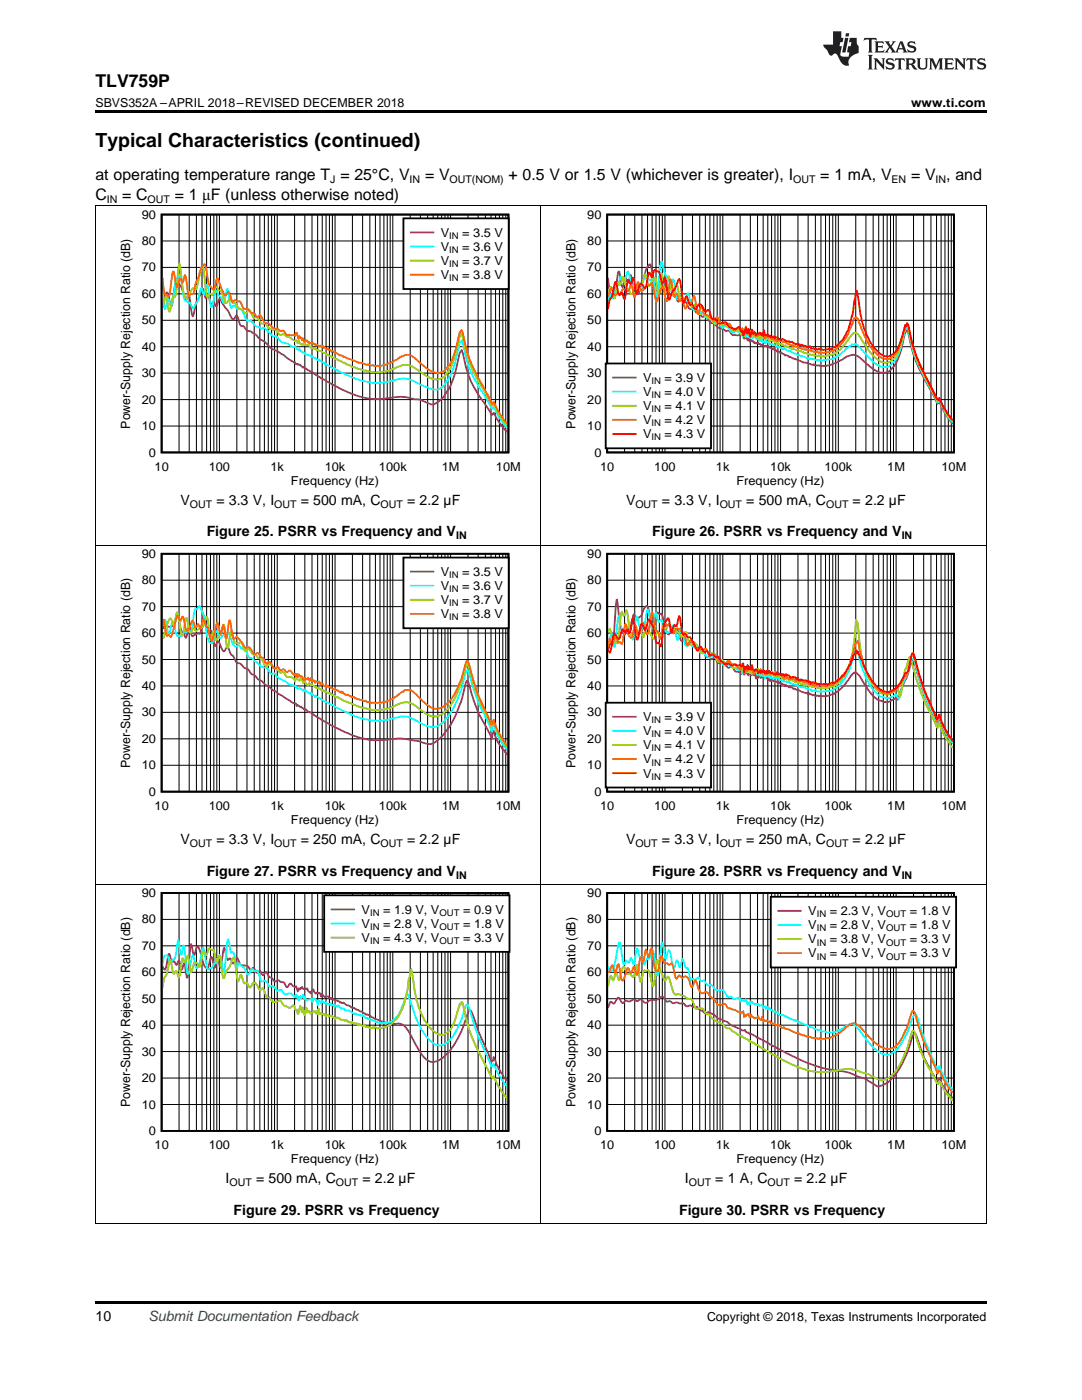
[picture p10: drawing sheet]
<svg xmlns="http://www.w3.org/2000/svg" width="216mm" height="279mm" viewBox="0 0 216 279" stroke-linecap="round" stroke-linejoin="round" font-family="sans-serif">
<defs><g id="words">
<text font-size="3.9" x="19" y="29.3">Typical Characteristics (continued)</text>
<text font-size="3.5" x="19" y="17.3">TLV759P</text>
<g font-size="3.2">
<text x="19" y="36">at operating temperature range T = 25°C, V</text>
<text x="84.8" y="36">= V</text>
<text x="101.5" y="36">+ 0.5 V or 1.5 V (whichever is greater), I</text>
<text x="163.7" y="36">= 1 mA, V</text>
<text x="181.8" y="36">= V , and</text>
<text x="19" y="39.9">C</text>
<text x="24.4" y="39.9">= C</text>
<text x="34.9" y="39.9">= 1 μF (unless otherwise noted)</text>
</g>
<g font-size="2.8">
<text x="36" y="100.7">V</text>
<text x="43.2" y="100.7">= 3.3 V, I</text>
<text x="60" y="100.7">= 500 mA, C</text>
<text x="81.2" y="100.7">= 2.2 µF</text>
<text x="124.9" y="100.7">V</text>
<text x="132.1" y="100.7">= 3.3 V, I</text>
<text x="148.9" y="100.7">= 500 mA, C</text>
<text x="170.1" y="100.7">= 2.2 µF</text>
<text x="41.2" y="107.1">Figure 25. PSRR vs Frequency and V</text>
<text x="130.1" y="107.1">Figure 26. PSRR vs Frequency and V</text>
<text x="36" y="168.4">V</text>
<text x="43.2" y="168.4">= 3.3 V, I</text>
<text x="60" y="168.4">= 250 mA, C</text>
<text x="81.2" y="168.4">= 2.2 µF</text>
<text x="124.9" y="168.4">V</text>
<text x="132.1" y="168.4">= 3.3 V, I</text>
<text x="148.9" y="168.4">= 250 mA, C</text>
<text x="170.1" y="168.4">= 2.2 µF</text>
<text x="41.2" y="174.8">Figure 27. PSRR vs Frequency and V</text>
<text x="130.1" y="174.8">Figure 28. PSRR vs Frequency and V</text>
<text x="45" y="236.1">I</text>
<text x="51.1" y="236.1">= 500 mA, C</text>
<text x="72.3" y="236.1">= 2.2 µF</text>
<text x="136.7" y="236.1">I</text>
<text x="142.7" y="236.1">= 1 A, C</text>
<text x="158.5" y="236.1">= 2.2 µF</text>
<text x="46.6" y="242.5">Figure 29. PSRR vs Frequency</text>
<text x="135.5" y="242.5">Figure 30. PSRR vs Frequency</text>
<text x="19" y="263.6">10</text>
</g>
<text font-size="2.8" fill="#0000c8" x="29.6" y="263.6">Submit Documentation Feedback</text>
<g font-size="2.5">
<text x="19" y="21.4">SBVS352A –APRIL 2018–REVISED DECEMBER 2018</text>
<text x="181.8" y="21.4">www.ti.com</text>
<text x="28.3" y="43.6">90</text>
<text x="88" y="47.3">V</text>
<text x="92.3" y="47.3">= 3.5 V</text>
<text x="117.2" y="43.6">90</text>
<text x="28.3" y="48.9">80</text>
<text x="88" y="50.1">V</text>
<text x="88" y="52.9">V</text>
<text x="92.3" y="50.1">= 3.6 V</text>
<text x="92.3" y="52.9">= 3.7 V</text>
<text x="117.2" y="48.9">80</text>
<text x="28.3" y="59.5">60</text>
<text x="28.3" y="54.2">70</text>
<text x="88" y="55.7">V</text>
<text x="92.3" y="55.7">= 3.8 V</text>
<text x="117.2" y="59.5">60</text>
<text x="117.2" y="54.2">70</text>
<text x="28.3" y="64.7">50</text>
<text x="117.2" y="64.7">50</text>
<text x="28.3" y="70">40</text>
<text x="117.2" y="70">40</text>
<text x="28.3" y="75.3">30</text>
<text x="117.2" y="75.3">30</text>
<text x="128.3" y="76.2">V</text>
<text x="132.6" y="76.2">= 3.9 V</text>
<text x="28.3" y="80.6">20</text>
<text x="117.2" y="80.6">20</text>
<text x="128.3" y="79">V</text>
<text x="128.3" y="81.9">V</text>
<text x="132.6" y="79">= 4.0 V</text>
<text x="132.6" y="81.9">= 4.1 V</text>
<text x="26" y="85.6" transform="rotate(-90 26 85.6)">Power-Supply Rejection Ratio (dB)</text>
<text x="28.3" y="85.8">10</text>
<text x="114.9" y="85.6" transform="rotate(-90 114.9 85.6)">Power-Supply Rejection Ratio (dB)</text>
<text x="117.2" y="85.8">10</text>
<text x="128.3" y="84.7">V</text>
<text x="128.3" y="87.5">V</text>
<text x="132.6" y="84.7">= 4.2 V</text>
<text x="132.6" y="87.5">= 4.3 V</text>
<text x="29.7" y="91.1">0</text>
<text x="30.8" y="93.9">10</text>
<text x="41.6" y="93.9">100</text>
<text x="54" y="93.9">1k</text>
<text x="64.8" y="93.9">10k</text>
<text x="75.6" y="93.9">100k</text>
<text x="88.1" y="93.9">1M</text>
<text x="99" y="93.9">10M</text>
<text x="118.6" y="91.1">0</text>
<text x="119.7" y="93.9">10</text>
<text x="130.5" y="93.9">100</text>
<text x="142.9" y="93.9">1k</text>
<text x="153.7" y="93.9">10k</text>
<text x="164.5" y="93.9">100k</text>
<text x="177" y="93.9">1M</text>
<text x="187.9" y="93.9">10M</text>
<text x="58" y="96.7">Frequency (Hz)</text>
<text x="146.9" y="96.7">Frequency (Hz)</text>
<text x="28.3" y="111.3">90</text>
<text x="117.2" y="111.3">90</text>
<text x="28.3" y="116.6">80</text>
<text x="88" y="115">V</text>
<text x="88" y="117.8">V</text>
<text x="92.3" y="115">= 3.5 V</text>
<text x="92.3" y="117.8">= 3.6 V</text>
<text x="117.2" y="116.6">80</text>
<text x="28.3" y="121.9">70</text>
<text x="88" y="120.6">V</text>
<text x="88" y="123.4">V</text>
<text x="92.3" y="120.6">= 3.7 V</text>
<text x="92.3" y="123.4">= 3.8 V</text>
<text x="117.2" y="121.9">70</text>
<text x="28.3" y="127.2">60</text>
<text x="117.2" y="127.2">60</text>
<text x="28.3" y="137.7">40</text>
<text x="28.3" y="132.4">50</text>
<text x="117.2" y="137.7">40</text>
<text x="117.2" y="132.4">50</text>
<text x="28.3" y="143">30</text>
<text x="117.2" y="143">30</text>
<text x="128.3" y="143.9">V</text>
<text x="132.6" y="143.9">= 3.9 V</text>
<text x="28.3" y="148.3">20</text>
<text x="117.2" y="148.3">20</text>
<text x="128.3" y="146.7">V</text>
<text x="128.3" y="149.6">V</text>
<text x="132.6" y="146.7">= 4.0 V</text>
<text x="132.6" y="149.6">= 4.1 V</text>
<text x="26" y="153.3" transform="rotate(-90 26 153.3)">Power-Supply Rejection Ratio (dB)</text>
<text x="28.3" y="153.5">10</text>
<text x="114.9" y="153.3" transform="rotate(-90 114.9 153.3)">Power-Supply Rejection Ratio (dB)</text>
<text x="117.2" y="153.5">10</text>
<text x="128.3" y="152.4">V</text>
<text x="128.3" y="155.2">V</text>
<text x="132.6" y="152.4">= 4.2 V</text>
<text x="132.6" y="155.2">= 4.3 V</text>
<text x="29.7" y="158.8">0</text>
<text x="30.8" y="161.6">10</text>
<text x="41.6" y="161.6">100</text>
<text x="54" y="161.6">1k</text>
<text x="64.8" y="161.6">10k</text>
<text x="75.6" y="161.6">100k</text>
<text x="88.1" y="161.6">1M</text>
<text x="99" y="161.6">10M</text>
<text x="118.6" y="158.8">0</text>
<text x="119.7" y="161.6">10</text>
<text x="130.5" y="161.6">100</text>
<text x="142.9" y="161.6">1k</text>
<text x="153.7" y="161.6">10k</text>
<text x="164.5" y="161.6">100k</text>
<text x="177" y="161.6">1M</text>
<text x="187.9" y="161.6">10M</text>
<text x="58" y="164.4">Frequency (Hz)</text>
<text x="146.9" y="164.4">Frequency (Hz)</text>
<text x="28.3" y="179">90</text>
<text x="117.2" y="179">90</text>
<text x="28.3" y="184.3">80</text>
<text x="72.1" y="182.4">V</text>
<text x="72.1" y="185.2">V</text>
<text x="76.4" y="182.4">= 1.9 V, V</text>
<text x="76.4" y="185.2">= 2.8 V, V</text>
<text x="92.4" y="182.4">= 0.9 V</text>
<text x="92.4" y="185.2">= 1.8 V</text>
<text x="117.2" y="184.3">80</text>
<text x="161.3" y="182.7">V</text>
<text x="161.3" y="185.5">V</text>
<text x="165.6" y="182.7">= 2.3 V, V</text>
<text x="165.6" y="185.5">= 2.8 V, V</text>
<text x="181.5" y="182.7">= 1.8 V</text>
<text x="181.5" y="185.5">= 1.8 V</text>
<text x="28.3" y="189.6">70</text>
<text x="72.1" y="188">V</text>
<text x="76.4" y="188">= 4.3 V, V</text>
<text x="92.4" y="188">= 3.3 V</text>
<text x="117.2" y="189.6">70</text>
<text x="161.3" y="188.3">V</text>
<text x="161.3" y="191.1">V</text>
<text x="165.6" y="188.3">= 3.8 V, V</text>
<text x="165.6" y="191.1">= 4.3 V, V</text>
<text x="181.5" y="188.3">= 3.3 V</text>
<text x="181.5" y="191.1">= 3.3 V</text>
<text x="28.3" y="194.9">60</text>
<text x="117.2" y="194.9">60</text>
<text x="28.3" y="200.1">50</text>
<text x="117.2" y="200.1">50</text>
<text x="28.3" y="205.4">40</text>
<text x="117.2" y="205.4">40</text>
<text x="28.3" y="216">20</text>
<text x="28.3" y="210.7">30</text>
<text x="117.2" y="216">20</text>
<text x="117.2" y="210.7">30</text>
<text x="26" y="221" transform="rotate(-90 26 221)">Power-Supply Rejection Ratio (dB)</text>
<text x="28.3" y="221.2">10</text>
<text x="114.9" y="221" transform="rotate(-90 114.9 221)">Power-Supply Rejection Ratio (dB)</text>
<text x="117.2" y="221.2">10</text>
<text x="29.7" y="226.5">0</text>
<text x="118.6" y="226.5">0</text>
<text x="30.8" y="229.3">10</text>
<text x="41.6" y="229.3">100</text>
<text x="54" y="229.3">1k</text>
<text x="58" y="232.1">Frequency (Hz)</text>
<text x="64.8" y="229.3">10k</text>
<text x="75.6" y="229.3">100k</text>
<text x="88.1" y="229.3">1M</text>
<text x="99" y="229.3">10M</text>
<text x="119.7" y="229.3">10</text>
<text x="130.5" y="229.3">100</text>
<text x="142.9" y="229.3">1k</text>
<text x="146.9" y="232.1">Frequency (Hz)</text>
<text x="153.7" y="229.3">10k</text>
<text x="164.5" y="229.3">100k</text>
<text x="177" y="229.3">1M</text>
<text x="187.9" y="229.3">10M</text>
<text x="141.1" y="263.6">Copyright © 2018, Texas Instruments Incorporated</text>
</g>
<g font-size="2.1">
<text x="21.3" y="40.5">IN</text>
<text x="29.5" y="40.5">OUT</text>
<text x="65.9" y="36.6">J</text>
<text x="81.7" y="36.6">IN</text>
<text x="89.7" y="36.6">OUT(NOM)</text>
<text x="158.3" y="36.6">OUT</text>
<text x="177.9" y="36.6">EN</text>
<text x="186.7" y="36.6">IN</text>
<text x="37.9" y="101.3">OUT</text>
<text x="54.7" y="101.3">OUT</text>
<text x="75.9" y="101.3">OUT</text>
<text x="126.8" y="101.3">OUT</text>
<text x="143.6" y="101.3">OUT</text>
<text x="164.8" y="101.3">OUT</text>
<text x="91" y="107.6">IN</text>
<text x="179.9" y="107.6">IN</text>
<text x="37.9" y="169">OUT</text>
<text x="54.7" y="169">OUT</text>
<text x="75.9" y="169">OUT</text>
<text x="126.8" y="169">OUT</text>
<text x="143.6" y="169">OUT</text>
<text x="164.8" y="169">OUT</text>
<text x="91" y="175.3">IN</text>
<text x="179.9" y="175.3">IN</text>
<text x="45.8" y="236.7">OUT</text>
<text x="67" y="236.7">OUT</text>
<text x="137.4" y="236.7">OUT</text>
<text x="153.2" y="236.7">OUT</text>
</g>
<g font-size="1.8">
<text x="89.7" y="47.7">IN</text>
<text x="89.7" y="50.5">IN</text>
<text x="89.7" y="53.3">IN</text>
<text x="89.7" y="56.1">IN</text>
<text x="130" y="76.7">IN</text>
<text x="130" y="79.5">IN</text>
<text x="130" y="82.3">IN</text>
<text x="130" y="85.1">IN</text>
<text x="130" y="87.9">IN</text>
<text x="89.7" y="115.4">IN</text>
<text x="89.7" y="118.2">IN</text>
<text x="89.7" y="121">IN</text>
<text x="89.7" y="123.8">IN</text>
<text x="130" y="144.4">IN</text>
<text x="130" y="147.2">IN</text>
<text x="130" y="150">IN</text>
<text x="130" y="152.8">IN</text>
<text x="130" y="155.6">IN</text>
<text x="73.8" y="182.8">IN</text>
<text x="73.8" y="185.6">IN</text>
<text x="87.7" y="182.8">OUT</text>
<text x="87.7" y="185.6">OUT</text>
<text x="163" y="183.1">IN</text>
<text x="163" y="185.9">IN</text>
<text x="176.8" y="183.1">OUT</text>
<text x="176.8" y="185.9">OUT</text>
<text x="73.8" y="188.4">IN</text>
<text x="87.7" y="188.4">OUT</text>
<text x="163" y="188.7">IN</text>
<text x="163" y="191.5">IN</text>
<text x="176.8" y="188.7">OUT</text>
<text x="176.8" y="191.5">OUT</text>
</g>
</g></defs>
<path d="M19 244.2h.2zM196.7 244.2h.1zM19 259.7h177.8v.5h-177.8z" fill="#000"/>
<g fill="none" stroke="#000" stroke-width=".2">
<path d="M19.1 176.5v67.7M35.7 178.2v47.5M37.8 178.2v47.5M39.2 178.2v47.5M40.3 178.2v47.5M41.2 178.2v47.5M42 178.2v47.5M42.7 178.2v47.5M43.3 178.2v47.5M43.8 178.2v47.5M47.3 178.2v47.5M49.3 178.2v47.5"/>
<path d="M50.7 178.2v47.5M51.8 178.2v47.5M52.8 178.2v47.5M53.5 178.2v47.5M54.2 178.2v47.5M54.8 178.2v47.5M55.3 178.2v47.5M58.8 178.2v47.5M60.8 178.2v47.5M62.3 178.2v47.5M63.4 178.2v47.5M64.3 178.2v47.5"/>
<path d="M65.1 178.2v47.5M65.7 178.2v47.5M66.3 178.2v47.5M66.9 178.2v47.5M70.3 178.2v47.5M72.4 178.2v47.5M73.8 178.2v47.5M74.9 178.2v47.5M75.8 178.2v47.5M76.6 178.2v47.5M77.3 178.2v47.5M77.9 178.2v47.5"/>
<path d="M78.4 178.2v47.5M81.9 178.2v47.5M83.9 178.2v47.5M85.3 178.2v47.5M86.4 178.2v47.5M87.4 178.2v47.5M88.1 178.2v47.5M88.8 178.2v47.5M89.4 178.2v47.5M89.9 178.2v47.5M93.4 178.2v47.5M95.4 178.2v47.5"/>
<path d="M96.9 178.2v47.5M98 178.2v47.5M98.9 178.2v47.5M99.7 178.2v47.5M100.3 178.2v47.5M100.9 178.2v47.5M107.9 176.5v67.7M196.8 176.5v67.7M32.3 199.3h69.2M32.3 194h69.2M32.3 188.8h69.2M32.3 183.5h69.2"/>
<path d="M32.3 215.1h69.2M32.3 209.9h69.2M32.3 204.6h69.2M32.3 220.4h69.2M19 244.2h177.8"/>
</g>
<path d="M32.3 178.2h69.1v47.5h-69.1z" fill="none" stroke="#000" stroke-width=".36"/>
<path d="M32.4 192.9l.4 .6h.1l.7-3.1h.2l.5 1.6 .4-.2 .5 .8 .5-.9 .5 1.9 .6-1.4 .5 2.9h.1l.7-6.7 .6 2.3 .1-.1 .5-1.7a1.76 1.76 0 0 1 .7 1.3l.7 2.5a.62 .62 0 0 0 .7 .5l.7-2.2h.2l.5 2.2 .2-.3 .3-1.5 .2-.1 .5 1.8 .7-3.9 .7 2.4 .5-.4 .5 1 .2 .1 .5-1.1h.2l.4 .6a1.24 1.24 0 0 0 1.5 .9l.7 .8h.2l.5-.4 .5 1a.55 .55 0 0 0 .7-.4l.7 .9 .5-.6 .4 .3a.93 .93 0 0 0 .8 .9l.5 .7 .4-.1a.48 .48 0 0 1 .5-.2 .48 .48 0 0 1 .4 .3l.1 .1a.52 .52 0 0 1 .7 .3l.4 .7h.1l.5-.7h.2l.9 .7 .2-.2 .3 1.1 .2-.7 .2 .3 .1-.3 .2 .1 .2-.4 .3 .5 .4-.2 .1 .2 .2-.2 .2 .6 .5 .5 .5-.9 .2 .6 .3 .3 .2-.2 .4 .2 .1-.2 .4 .8 .2-.6 .3 .5a.43 .43 0 0 0 .7 .1h.2l.5 .4 .2-.2 .1 .4 .2-.1 .2 .2 .2-.1 .1 .2 .5 .1 .4 .3 .2-.1 .3 .2 .2-.1 .5 .4 .5 .2 .5 .4 .6 .1 .5 .3 1 .4 .9 .6 .1-.1 .9 .6 1.2 .5a6.2 6.2 0 0 0 2.8 .7l.5 .1a2.5 2.5 0 0 1 3 1.6l.5 .9a13.5 13.5 0 0 0 3.3 4.8 2.83 2.83 0 0 0 3.4-.9 18.6 18.6 0 0 0 4.5-8.4l.5-.6 .4 .4a46.1 46.1 0 0 0 2.9 7.4l.9 2.3 .3-.1 .2-.8 .7 1.8 1.4 2.4 .3 .4h.4" fill="none" stroke="#936" stroke-width=".36"/>
<path d="M32.4 192.7l.2-1.3 .2-.7 .1-.1 .6 .2 .5 1.4 .2-.1 .3-.7h.3l.7-3.8 .6 2.9h.1l.4-1.8 .2 .1 .6 5.5h.2l.2-.5 .7-3.2 .7 2.6a1.53 1.53 0 0 0 .7-1.2l.7-2.9 .8 4.4a1.77 1.77 0 0 0 1.4-1.3l.5-.1 .5-1.6 .2 .2 .5 3.3 .2 .1 .7-6.4 .2-.2 .5 2.6 .2 .1 .1-.2 .2 .1 .5 2.6 .2 .2 .4-.6h.1l.5 .6a1.06 1.06 0 0 1 .7 .9l.4 .6a.75 .75 0 0 0 .7-.7l.3-.3 .5 .5 .4-.3 .2 .2 .6 2.1 .9-.2 .7 1.1 .3 .1a.81 .81 0 0 1 1.1 .6l.2 .1a.48 .48 0 0 0 .7-.1l.3 .2a.92 .92 0 0 0 1.5 .5l1.1 .8 .2-.6 .1 .7 .2-.4 .2 1 .3-1 .2 .5 .3-.7 .2 .9 .2-.5 .3 .7 .7-.1 .4-.2 .2 .7 .1-.7h.4l.1 .4 .2-.1 .2 1 .2-.9 .3 .1 .2 .5 .2-.6 .6 .6 .2-.3 .2 .4 .5 .1 .2-.2 .2 .4 .3-.3 .2 .5 .2-.3 .1 .3h.4l.1-.3 .2 .4 .5 .3h.4l.3 .3a2.02 2.02 0 0 1 1.8 .8l.1-.2 .5 .3 .4 .1 .2-.1 .1 .2 .4-.1 .5 .5h.3l.2 .3 .2-.1 .2 .2 .3 .1 .2-.1a3.7 3.7 0 0 0 5.5-1.5l1.2-3.1 .4-.5 .3 1a25.7 25.7 0 0 0 3 6.9 4.2 4.2 0 0 0 3.2 2.3 4.6 4.6 0 0 0 3.2-3l.8-1.8 1.2-3.3a1.69 1.69 0 0 1 .7 1.4 63.3 63.3 0 0 0 4 10.4l.2 .4 .2 .1 .3-.6 .7 1.7 .7 1.2a3.4 3.4 0 0 0 1.4 1.6" fill="none" stroke="#0ff" stroke-width=".36"/>
<path d="M32.4 197.1l.4-1.9a2.3 2.3 0 0 0 .7-1.6l.3-1.8 .2-.2 .5 2.4 .2 .4 .5-.6 .5 1.3 .7-3.9 .2 .1 .3 .8 .5-1.3 .7 3.2 .7-1.9h.4l.7 .9 .7-3.2h.1l.4 .8 .1-.1 .6-1.3 .3 .4 .4-.1 .1 .1 .5 2.2 .2 .2 .4-1.1h.1l.7 4.3h.2l.2-.5a2.68 2.68 0 0 1 .8-1.7l.9-1.9 .2 .2 .7 4.6 .2-.2 .3-1.1h.2l.5 1.6 .2 .1 .3-.2 .5 .9 .2 .1 .2-.2a1.04 1.04 0 0 1 .7-.8l.5 .5 .5 1h.2l.5-.4 .7 1.8 .3 .1a.78 .78 0 0 1 .7 .6 1.23 1.23 0 0 0 1.4 0h.4l.1 .2a2.15 2.15 0 0 0 1.9 1.2 .56 .56 0 0 1 .7-.4l.2 .8 .2 .1 .1-.1 .2 .9 .2-.2 .3-1.5 .4 1.3 .1-1 .4 1.6 .3-1.4 .2 .8h.2l.2-.3 .3 .6 .7-.5 .3 .4 .2-.4 .2 .7 .2-1.2 .1 .9 .2 .1 .2-.1 .2 .2 .1-.1 .2 .2 .2-.2 .1 .5 .6-.2 .1 .3 .2-.3 .2 .2h.3l.6 .5 .5-.2 .5 .4 .5 .1 .2-.1 .2 .2 .3-.1 .3 .3 .7 .2 .2-.1 .2 .2 .2-.1 .3 .3 .2-.2 .3 .5 .2-.3 .3 .3a.47 .47 0 0 0 .7-.2l.4 .5 .3-.1 .4 .3 .1-.2 .2 .2 .4-.2 .1 .2a.42 .42 0 0 1 .7 0l.9-.1a4.8 4.8 0 0 0 2.9-1.7l.6-1a14.5 14.5 0 0 0 1.7-5.2l.2-1.8 .5-2 .1 .9a28.5 28.5 0 0 0 1.6 7.3 7.7 7.7 0 0 0 3.8 4.8 2.18 2.18 0 0 0 2.6-1.5l.5-1.1 1.1-3.5 .1 .2 .2-.6 .2 .2a45 45 0 0 0 5.3 14l.4 .7 .3 .4 .2-.4a15.4 15.4 0 0 0 2.8 4.4" fill="none" stroke="#9c0" stroke-width=".36"/>
<path d="M64.7 178.7h37v11.3h-37z" fill-rule="evenodd" fill="#fff"/>
<path d="M64.7 178.7h37v11.3h-37zM121.2 178.2h69.1v47.5h-69.1z" fill="none" stroke="#000" stroke-width=".36"/>
<path d="M66.2 181.5h4.5M121.3 201.1l.5-1.2 .7 .4 .9-1.2 .7 1a.56 .56 0 0 0 .7-.4 1.6 1.6 0 0 0 1.7-.3l.2 .1a.57 .57 0 0 0 .5 .3 .57 .57 0 0 0 .5-.4l.9 .7a.89 .89 0 0 0 1-.4l.5-.1a1.68 1.68 0 0 0 1.8-.6l.1-.1a.72 .72 0 0 1 .7 .6l.4 .4h.2a.8 .8 0 0 1 1 .3 1.29 1.29 0 0 1 1.4 .1l.3-.1a.76 .76 0 0 1 .9 .6h.2a1 1 0 0 1 1.3 .2h.2a.56 .56 0 0 1 .9 .4l.9 .5a.7 .7 0 0 0 1 .1l.9 .4a8.3 8.3 0 0 0 2.9 1.6l.7 .6 1.9 .8 .2 .2 .5 .1 .2-.2 .1 .4 .5 .2 .2 .2 .7 .2 .9 .6 .2-.1 5.7 3.2 3.8 1.8 3.1 1.1 5 .8 1.9 .8a13 13 0 0 1 4.3 2.1 5.5 5.5 0 0 0 3.8-2.7 25.2 25.2 0 0 0 3.3-7.6l.4-.3 .1 .2a28.4 28.4 0 0 0 3.3 7.7l.9 1.9 .2 .1 .1-.7 .2-.2 .7 1.4 .9 1.3 .8 1 .4 .1" fill="none" stroke="#936" stroke-width=".36"/>
<path d="M66.2 184.3h4.5M121.3 192.9a1.03 1.03 0 0 0 .7 .9 7 7 0 0 0 1.1-3.5l.5-2.3 .1 .2 .7 4.3 .2-.1 .4-.7 .5 .4 .3-.9h.2l.3 1.2 .2 .1 .5-3.1h.2l.4 1.3 .1 .4 .4 .1 .5 1.3 .5-1.3 .4 .1 .1-.1 .5-1.7a9.4 9.4 0 0 1 .7 3.5l.4 1.7 .2-.2 .1-1.2 .5-5.1 .2-.1 .5 3.1 .2 .1 .5-1.7a5.8 5.8 0 0 1 .7 2.6l.4 1 .5-1.6h.2l.3 1.3 .2 .1 .5-1.6 .5 1.6 .5 .3 .6 2.1 .1 .2 .2-.1a.45 .45 0 0 1 .7 .1l.5-.5 .5 .6h.7l.4 .5a.63 .63 0 0 0 1 .4l.2 .1a1.68 1.68 0 0 0 2.1 .9l.3 .2 .5 .9a.68 .68 0 0 0 .9 .2 .82 .82 0 0 0 1.4 .2l.3 .1 .2 .7 .2-.4 .3 .3h.4l.1-.4 .4 1.1 .1-.5 .2 .5 .4-.7 .7 .7 .3-.1 .2 .2 .2-.3 .3 .5 .3-.3 .4 .6 .3-.3 .2 .6 .2-.5 .3 .6 .2-.4 .2 .2a1.79 1.79 0 0 0 1.4 .7l.5 .6a1.22 1.22 0 0 1 1.4 .4l.1-.1 .2 .2 1.2 .6 .2-.2 .2 .3 .1-.1 .4 .3h.2l.3 .2 1.2 .4 .4 .4 .8 .1 .2 .3 1.2 .2 .4 .2h.3a4.1 4.1 0 0 0 3.6-.5l.9-.6a1.25 1.25 0 0 1 1.9 .1l1.4 1.7a8.9 8.9 0 0 0 4.3 3.9 3.4 3.4 0 0 0 3.3-2.1l1-1.8 1.4-3.7 .4-.4a4.6 4.6 0 0 1 1 2.4l.9 2.7 2.6 6.3 .1-1h.2l1.4 2.8a3.7 3.7 0 0 0 1.4 1.8" fill="none" stroke="#0ff" stroke-width=".36"/>
<path d="M66.2 187.1h4.5M121.3 196.9l.5-2.2 .6 1 .5-1.6 .2 .1 .3 1.3 .2 .1 .7-2.5 .1-.2 .2 .3a1.33 1.33 0 0 0 .7 1.2l.2-.1a.73 .73 0 0 1 .7 .6l.1 .1 .2-.2 .5-2.1 .2-.1 .5 3.2 .2 .2 .5-2.2 .2-.1a.4 .4 0 0 0 .7-.1 4.6 4.6 0 0 1 .7 2.2l.3 1 .2-.4 .7-4.8 .5 1.9 .9 2.2h.1l.6-.8 .1 .1 .7 2.3a1.05 1.05 0 0 0 .9 1.2l.3-.1 .5 .2a2.06 2.06 0 0 1 1.4 .7l.2 .1a.48 .48 0 0 1 .7 .2l.5 1.3 .4 .5a1.11 1.11 0 0 1 1.7 .6l.3 .4a.64 .64 0 0 1 .9 .6l.4 .4 1.2 .7a3.1 3.1 0 0 1 1.5 1.1h.5l1.8 1.3 .5 .3 .2-.2 .1 .4 .6 .1 1.2 .9 .5 .1 .5 .5 .2-.1 4.3 2.6 4 1.9 2.4 .8 1.6 .2 1.5-.1 2.6-.4a7.2 7.2 0 0 1 4.9 .6l.8 .3 1.4 .7a2.45 2.45 0 0 0 3.5-.6 12.4 12.4 0 0 0 2.7-4.7l1.1-3.6 .3-.5 .2 .1a31.6 31.6 0 0 0 4.1 9.5l.4 .7 .3 .4 .2-.7 .2 .2 1.4 2.4 .5 .5 .3 .6 .4 .1" fill="none" stroke="#9c0" stroke-width=".36"/>
<g fill="none" stroke="#000" stroke-width=".2">
<path d="M124.6 178.2v47.5M126.7 178.2v47.5M128.1 178.2v47.5M129.2 178.2v47.5M130.1 178.2v47.5M130.9 178.2v47.5M131.6 178.2v47.5M132.2 178.2v47.5M132.7 178.2v47.5M136.2 178.2v47.5M138.2 178.2v47.5M139.6 178.2v47.5"/>
<path d="M140.7 178.2v47.5M141.7 178.2v47.5M142.4 178.2v47.5M143.1 178.2v47.5M143.7 178.2v47.5M144.2 178.2v47.5M147.7 178.2v47.5M149.7 178.2v47.5M151.2 178.2v47.5M152.3 178.2v47.5M153.2 178.2v47.5M154 178.2v47.5"/>
<path d="M154.6 178.2v47.5M155.2 178.2v47.5M155.8 178.2v47.5M159.2 178.2v47.5M161.3 178.2v47.5M162.7 178.2v47.5M163.8 178.2v47.5M164.7 178.2v47.5M165.5 178.2v47.5M166.2 178.2v47.5M166.8 178.2v47.5M167.3 178.2v47.5"/>
<path d="M170.8 178.2v47.5M172.8 178.2v47.5M174.2 178.2v47.5M175.3 178.2v47.5M176.3 178.2v47.5M177 178.2v47.5M177.7 178.2v47.5M178.3 178.2v47.5M178.8 178.2v47.5M182.3 178.2v47.5M184.3 178.2v47.5M185.8 178.2v47.5"/>
<path d="M186.9 178.2v47.5M187.8 178.2v47.5M188.6 178.2v47.5M189.2 178.2v47.5M189.8 178.2v47.5M121.2 199.3h69.2M121.2 194h69.2M121.2 188.8h69.2M121.2 183.5h69.2M121.2 215.1h69.2M121.2 209.9h69.2M121.2 204.6h69.2"/>
<path d="M121.2 220.4h69.2"/>
</g>
<path d="M121.3 194.1l.4-.3 .5-1.2 .5 1.6 .2-.2 .3-1.5 .2-.1 .7 3.2 .2 .1 .1-.2 .7-2.2 .2-.2 .5 1.1 .2-.1 .5-1.2 .5 1.7 .2-.1 .5-3.3 .2-.2 .3 1.1 .2-.2 .5-2.4 .6 1.6 .5-1.9 .5 3.3 .3 1.2 .4 .2 .2-.4 .5-2.6 .1-.1 .6 1.5h.1a.44 .44 0 0 1 .7 .3l.6-.4a4 4 0 0 1 .6 2.3l.4 .8 .5-.7 .5 .5 .4-.1a.64 .64 0 0 1 1 .4l.5 1.5 .2 .2 .5-1.3 .2-.1 .7 1.9a.76 .76 0 0 0 .6 .6 .76 .76 0 0 0 .8-.3l.8 1a2.95 2.95 0 0 1 1.4 1.5l.2 .2 .9-.1a.42 .42 0 0 1 .7 0 1.88 1.88 0 0 0 1.5 1l.9 .4 .5 .1 .2 .2 .3-.4 .2 1.2 .2-.4 .1 .2 .2-.3 .3-.2 .2 .7 .2 .1 .2-.7 .1 .5 .6 .4 .1-.2h.4l.2-.3 .1 .4 .5 .4 .2-.7 .2 .9 .2-.3 .8 .5 .4-.2 .1 .4 .7 .1 .4 .4 .5-.1 .5 .5 .5-.1 .2 .3 .7 .1 1.6 .8h.5l.8 .5 1.4 .2 .4 .2 1 .1a4.8 4.8 0 0 0 2.9-.2 14.5 14.5 0 0 0 3.5-2.4 1.25 1.25 0 0 1 1.9 .1l1.9 2a6.1 6.1 0 0 0 4.3 2.6 4.1 4.1 0 0 0 2.8-2.9 20.2 20.2 0 0 0 1.7-4.6l.2-.1 .4 .6a61.9 61.9 0 0 0 4.1 11l.4 1 .1-.5 .2-.2 .2 .2 .7 1.5 1.2 2.1 .3 .5h.4" fill="none" stroke="#f60" stroke-width=".36"/>
<path d="M153.8 179h37v14.1h-37z" fill-rule="evenodd" fill="#fff"/>
<path d="M32.3 110.5h69.1v47.5h-69.1zM153.8 179h37v14.1h-37z" fill="none" stroke="#000" stroke-width=".36"/>
<path d="M32.4 124.5l.4 .9 .5-.5a.95 .95 0 0 0 1.5-.6l.6-1.4 .1 .1 .6 2.5 .1 .5 .4 .1 .5 1.2 .5-2.2 .2-.1 .5 2h.2l.7-.4a.43 .43 0 0 1 .7-.1l.7-3.6 .1-.1 .7 3.5h.2l.3-.6a4.6 4.6 0 0 1 .7 2.6l.2 .6h.2l.5-1 1 2 .2 .1 .2-.2 .5-.7 .3 .7a1.85 1.85 0 0 0 .9 1.3l.2 .3a1.09 1.09 0 0 0 1.2 1.1 2.58 2.58 0 0 0 1.5 1.1 2.01 2.01 0 0 0 1.4 1.3 2.24 2.24 0 0 0 1.4 1.1l.7 .7 .7 .4 .7 .6 .7 .3 .5 .5 2.8 1.7 .7 .2 .1 .5 .2-.2 .5 .4 .2-.1 .5 .5h.4l.7 .7h.3l1.4 1 2.6 1.5 4.5 2.1 2.4 .7 1.7 .2 5.2-.3 3.7 .5a5.2 5.2 0 0 0 2.7 .5 11.5 11.5 0 0 0 5-6.4l.9-2.3 1-3.9a7.5 7.5 0 0 1 1.1 2.9 35.4 35.4 0 0 0 3.6 8l.4 .8 .1-1.5 .2-.1a7.5 7.5 0 0 0 2.1 3.8l.5 .8 .2 .1M155.3 181.8h4.5" fill="none" stroke="#936" stroke-width=".36"/>
<path d="M32.4 124.8l.5-1.1 .7 2.9 .2-.1 .5-2.3 .2-.2 .9 3 .8-.1a.8 .8 0 0 1 .7-.7l.2 .1 .2-.2 .3-.6 .5 .8 .2-.7a12.2 12.2 0 0 1 .7-4.1l.3 .1 .4-.6h.2l.3 .8a4.6 4.6 0 0 1 .7 2.2l.2 1.3a5.2 5.2 0 0 0 .8 3l.4 .1 .2-.3 .6-2.2 .2 .1 .5 1.3 .2 .1 .4-.5a.46 .46 0 0 1 .7 0l.5-.5 .1 .1 .6 1.6 .3 .6a.5 .5 0 0 0 .9 .1h.2l.3 .4a.74 .74 0 0 0 .9 .4l.6 1.4a.55 .55 0 0 0 .7 .3l1.1 .9a3.2 3.2 0 0 0 2.1 1.2l.6 1.1h.2a.43 .43 0 0 1 .7 0 6.2 6.2 0 0 0 2.3 1.7l.6 .4a2.03 2.03 0 0 1 1.6 .8l.4-.1 .6 .5 .2-.3 .2 .5 .2-.2 .8 .7 .2-.3 .2 .4 .2-.1 .5 .6 .1-.3 .2 .3 .5 .2 1.1 .7 1.4 .6 2 1.2 3.7 1.5 1.9 .5 1.7 .1 2.9-.5a5.1 5.1 0 0 1 5.2 .7 3.8 3.8 0 0 0 4.2 .5 12.4 12.4 0 0 0 4-6.3l.8-2.9a2.61 2.61 0 0 1 .7-1.7l.2 .4a37.1 37.1 0 0 0 4 10.2l.7 1.7 .1-1.4h.2a11.5 11.5 0 0 0 2.8 5M155.3 184.6h4.5" fill="none" stroke="#0ff" stroke-width=".36"/>
<path d="M32.4 127.3l.2 .1 .2-.4 .5-2.3 .5-1.1 .2-.2 .2 .1 .5 1.2 .7-2.5 .3 1.3a7.8 7.8 0 0 0 .7 3.4l.7-3.5 .2-.1 .7 3.1 .5-1.1h.2l.5 .6 .3-.3a1.75 1.75 0 0 0 1.4-1.5l.3-1.1 .2 .4 .5 4.1 .2 .1 .4-1.5 .1-.2 .5 1.9 .2-.1a.89 .89 0 0 1 .7-1l.5-2h.2l.7 4.7 .7-3.5 .2 .2 .5 2.1 .1 .1 .8 .2 .5-.4 .1 .3a1.77 1.77 0 0 0 .7 1.5l.2-.1a.4 .4 0 0 1 .7 0l.2 .2a1.14 1.14 0 0 0 1 .8l.5 .6 .4 .1a1.3 1.3 0 0 1 .7 .9l.1 .4a.44 .44 0 0 0 .7-.2h.5l.7 .7 .7 .4a.6 .6 0 0 0 .9 .5 .63 .63 0 0 1 .7 .6 .8 .8 0 0 0 1 .3l.7 .4 .2 .5 .2-1.1a1.25 1.25 0 0 0 .7 1l.1-.5 .2 .3 .2-.1 .1 .7h.2l.2-.3 .7 .8 .2-.5 .3 .4 .2-.1 .2 .2h.3l.3 .5 .2-.2 .2 .3 .2-.1 .8 .6 .2-.2 .2 .4 .8 .2 .2 .3 .2-.2 .2 .2h.1l.9 .6 .2-.1 1.2 .7 2.9 1.2 .7 .3 .2-.1a7.8 7.8 0 0 0 4.1 .4l.2-.1a7.4 7.4 0 0 0 3-1 3.3 3.3 0 0 1 3.9 1 4.8 4.8 0 0 0 3.7 1.4 6.2 6.2 0 0 0 3.3-3.2l1.3-3 1.2-4.1h.2l.2 .3a44 44 0 0 0 4.1 11.1l.4 1 .3-.4 .2-.7 .5 1.7 .5 1 1.6 2.5 .2-.1M155.3 187.4h4.5" fill="none" stroke="#9c0" stroke-width=".36"/>
<path d="M32.4 124.9l.2-1.3 .7 3.3 .3-.2 .4 .4h.2l1.2-4.2h.1l.4 .9 .2 .1 .3-.9 .2 .1 .5 2.6 .2 .3 .5-.6 .5-1.5h.2l.5 1.4 .5-.7 .5 .8 .6-1.8 .1 .1a2.38 2.38 0 0 0 .7 1.5l.7 2.7 .2 .1 .2-.5 .8-3.2 .2 .1 .5 2.1 .5-1.8 .6 2.6 .1 .1 .5-3.6 .2 .1 .5 3.2 .2 .4 .7-.3 1.2 1.4a.69 .69 0 0 0 .7 .7l.2-.1a1.23 1.23 0 0 1 1 .9l.4 .5 .5-.3a.85 .85 0 0 1 .7 .7l.1 .2a.79 .79 0 0 1 .7 .7l.4 .5 .5-.3a1.12 1.12 0 0 1 .7 .9l.2 .3a.47 .47 0 0 0 .7-.2h.1l.7 .7a.41 .41 0 0 1 .7-.1l.4 .4h.1a.44 .44 0 0 1 .7-.2l.7 .8 .2-.3 .2 .5 .1-.4 .2 .6 .2-.5 .3 .5 .2-.2 .2 .1 .3 .8 .2-.6 .2 .4 .1-.1 .2 .1 .2-.4 .3 .7 .2-.5 .2 .5 .2-.3 .1 .3 .2-.1 .2 .5 .1-.3h.4l.2 .3 .1-.3 .2 .5 .4-.1 .6 .7 .2-.4 .2 .3h.2l.3 .1 .7 .5a1.94 1.94 0 0 1 1.4 .6l.2-.2 .1 .3 .2-.2 .5 .6 .5-.1 .7 .5h.4l.3 .3 1.9 .5 .2-.1 .5 .4a.48 .48 0 0 1 .7 .1h.9a6.8 6.8 0 0 0 4.3-1.5l1-.8h.2l.2-.2 .5-.1a2.54 2.54 0 0 1 2.3 1.4l.1 .1a5.9 5.9 0 0 0 3.5 2.3 5 5 0 0 0 3.6-3l1.2-2.6 1.2-4h.2l.2 .3a46.5 46.5 0 0 0 4.1 11.5l.4 .9 .3-.3 .2-.7a12 12 0 0 0 2.8 5.1M155.3 190.2h4.5" fill="none" stroke="#f60" stroke-width=".36"/>
<g fill="none" stroke="#000" stroke-width=".2">
<path d="M19.1 108.8v67.7M32.3 115.8h69.2M35.7 110.5v47.5M37.8 110.5v47.5M39.2 110.5v47.5M40.3 110.5v47.5M41.2 110.5v47.5M42 110.5v47.5M42.7 110.5v47.5M43.3 110.5v47.5M43.8 110.5v47.5M47.3 110.5v47.5"/>
<path d="M49.3 110.5v47.5M50.7 110.5v47.5M51.8 110.5v47.5M52.8 110.5v47.5M53.5 110.5v47.5M54.2 110.5v47.5M54.8 110.5v47.5M55.3 110.5v47.5M58.8 110.5v47.5M60.8 110.5v47.5M62.3 110.5v47.5M63.4 110.5v47.5"/>
<path d="M64.3 110.5v47.5M65.1 110.5v47.5M65.7 110.5v47.5M66.3 110.5v47.5M66.9 110.5v47.5M70.3 110.5v47.5M72.4 110.5v47.5M73.8 110.5v47.5M74.9 110.5v47.5M75.8 110.5v47.5M76.6 110.5v47.5M77.3 110.5v47.5"/>
<path d="M77.9 110.5v47.5M78.4 110.5v47.5M81.9 110.5v47.5M83.9 110.5v47.5M85.3 110.5v47.5M86.4 110.5v47.5M87.4 110.5v47.5M88.1 110.5v47.5M88.8 110.5v47.5M89.4 110.5v47.5M89.9 110.5v47.5M93.4 110.5v47.5"/>
<path d="M95.4 110.5v47.5M96.9 110.5v47.5M98 110.5v47.5M98.9 110.5v47.5M99.7 110.5v47.5M100.3 110.5v47.5M100.9 110.5v47.5M107.9 108.8v67.7M196.8 108.8v67.7M32.3 136.9h69.2M32.3 131.6h69.2M32.3 126.3h69.2"/>
<path d="M32.3 121.1h69.2M32.3 152.7h69.2M32.3 147.4h69.2M32.3 142.2h69.2M19 176.5h177.8"/>
</g>
<path d="M80.5 111.3h21v14.1h-21z" fill-rule="evenodd" fill="#fff"/>
<path d="M80.5 111.3h21v14.1h-21zM121.2 110.5h69.1v47.5h-69.1z" fill="none" stroke="#000" stroke-width=".36"/>
<path d="M82 114.1h4.5M121.3 129.7l.5-1.4 .4 .3a47.8 47.8 0 0 0 .7-7.8l.2-1.2 .5 4.3a7.1 7.1 0 0 0 1 2.8l.5-1.2 .2-.1 .4 .7 .1-.2 .5-3.1 .2-.3 .5 1.3a5.1 5.1 0 0 0 1.6-2.5l.5-.4a6.9 6.9 0 0 1 .7 2.9l.3 1.1 .2-.1 .7-2.4 .2-.2a.44 .44 0 0 0 .7 .3 3.7 3.7 0 0 1 .7 2.1l.7 1.9 .1 .1 .6-.9 .5 .5 .5-.6 .3 .5 .5 1.7 .2 .1 .6-.1 .5 .9 .7-.8a2.91 2.91 0 0 0 1.7 1.8l.5-.2a1.3 1.3 0 0 1 .7 1.2l.2 .3 .3 .1a.53 .53 0 0 1 .7 .5h.2l.5-.4 .2 .2a.94 .94 0 0 0 .7 .9l.3-.1 .5 .5 .6 .1a.5 .5 0 0 0 .3 .4 .5 .5 0 0 0 .5-.2l.4-.1 .1 .3a1.3 1.3 0 0 0 1.4 1l.2-.3 .2 .7 .3-1.1 .2 1.2 .3-.6 .5 .7 .2-.4 .2-.1 .2 .5 .1-.3 .4 .2 .2-.5 .3 1.3 .2-.9 .2 .7 .1-.8 .4 .8 .3-.2 .4 .3 .3-.2 .4 .3 .1-.2 .2 .6 .2-.3 .1 .4 .2-.6 .2 .4 .2 .2h.5l.3 .4 .2-.3 .4 .4 .1-.2 .2 .3h.3l.2 .3 .2-.2 .2 .3h.3l.2 .2 .2-.2 .6 .5 .2-.1 2.1 .9h.5l.2 .4 .2-.4 .6 .5 .4-.1 .2 .2a.47 .47 0 0 1 .7 .1 .42 .42 0 0 1 .7-.1l.6 .1 .2-.2 .2 .1 1.4-.4 .3-.3a8.7 8.7 0 0 0 3-3.3l.7-.7 .1 .1 .2-.1a8.4 8.4 0 0 1 1.9 2.7 7.1 7.1 0 0 0 2.8 2.9l.7 .2a1.88 1.88 0 0 0 2-.4l.6-.3 .3 .4 1-2.8a18.3 18.3 0 0 0 1.8-4.8l.3-.3 .2 .3a48.2 48.2 0 0 0 4.1 11.3l.6 1.3 .3-1.5a12.5 12.5 0 0 0 2.8 5.2" fill="none" stroke="#936" stroke-width=".36"/>
<path d="M82 116.9h4.5M121.3 127.8l.2 .2 .5-1.5 .5 2.6h.2l.7-6.2 .2 .1 .5 2.7 .2 .1 .3-.6h.2a1.04 1.04 0 0 0 .9 .8l.5 1.6h.1l.7-4.6 .6 2 .1 .2 .4-.2 .3 .4 .7-3.6 .2-.2 .7 3.5 .1 .4 .7-3.2 .6 1.7 .1 .1 .4-.4h.1l.6 1.5a1.38 1.38 0 0 0 .7 1.1l.5-.5 .5-1 .2 .1 .7 2.9 .6-2.4 .2 .1 .7 3.2 .2 .2h.2l.3-.5a.58 .58 0 0 1 .7 .6h.3l.4-.4a.93 .93 0 0 1 .7 .8l1.7 1.8a.64 .64 0 0 0 .9-.3l.3 .1a1.96 1.96 0 0 1 1.6 1.3 .75 .75 0 0 0 1 .4l1.9 .8a.47 .47 0 0 0 .7 .2l.2-.8 .3 1.6 .2-1.2 .2 .8 .2-.6 .3 .6 .2-1 .1 .8 .2 .2 .2-.8 .2 .2 .1 1 .6-.7 .3 .4 .2 .5 .2-.7 .1 .6 .4 .3 .1-.3 .2 .3 .2-.3 .3 .8 .2-.6 .2 .2 .2-.3 .3 .5 .2-.3 .1 .5 .2-.2 .2 .2 .2-.2 .5 .2 .2-.3 .5 .7 .3-.3 .4 .5 .1-.1 .7 .2 .2-.1 .5 .4 1.4 .4a1.71 1.71 0 0 0 1.4 .4l.3 .2h.4l.2 .3 .3-.1 .2 .3 .1-.1h.7l.2 .2 .5 .1 .2-.2 .4 .2 .1-.1h.5l.2-.2 .5 .1a5.7 5.7 0 0 0 2.8-2.1l.5-.7a10.1 10.1 0 0 0 1.6-4.3l.3-1 .2 .1 .2-.2 .3 .9a15.3 15.3 0 0 0 3.6 7.8 3.1 3.1 0 0 0 1.8 .9 2.97 2.97 0 0 0 2.1-.7l.5 .9 .3-.8a11.2 11.2 0 0 1 1.4-4l1-3.2a1.39 1.39 0 0 1 .7 1.4 50.4 50.4 0 0 0 3.8 10.4l.6 1.2 .3-1.5a17.1 17.1 0 0 0 2.8 5.4" fill="none" stroke="#0ff" stroke-width=".36"/>
<path d="M82 119.7h4.5M121.3 126.1l.4-.6 .7 2.6 .3-.1 .4 .4h.1l.7-5.9 .2-.4 .3 .8 .2-.1 .4-1 .1 .3 .7 4.4 .2 .1 .5-.8h.2l.5 .9 .5-1.1 .5 1.5h.2l.5-2.3h.2a6.5 6.5 0 0 0 1.4 2.7l.7-1.4h.2l.5 .9 .5-1.5 .2-.2 .3 .2 .5-.9 .7 1.5 .5-.8 .6 .9 .8 .9 .2-.1 .5-.9a2.82 2.82 0 0 1 .7 1.9l.4 .7 .6-.6 .6 .8a1.61 1.61 0 0 0 1.4 1.5l.5-.6 .7 1 .5-.5 1.2 1.7 .2 .1 .5-.5 .7 .8 .8-.1 .7 1 .7-.1h.7l.2 .4 .2-1.1 .1 1.5 .2-.2 .2 .1 .3-.8 .2 1 .2-1 .5 1.3 .2-.6 .3 .5 .2-.6 .2 .3 .1-.2 .2 .5 .4-.8 .1 .9 .2-.7 .2 .7 .1-.5 .4 .1 .2 .6 .1-.1 .2 .2 .2-.3 .2 .2h.1l.2 .1 .3-.6 .2 .7 .2-.2 .5 .5 .2 .1 .2-.3 .1 .1a.41 .41 0 0 0 .7 0l.2 .4h.3l.2 .2 .2-.3 .2 .3 .3-.1 .2 .3 .2-.3 .6 .5 .2-.1 .2 .3 .3-.1 .2 .2 .2-.2 .5 .4 .3-.1 .2 .4 .2-.2 .2 .2 .3-.1a.44 .44 0 0 0 .7 .2l.2 .2 .1-.2 .7 .4 .7-.1 .6 .1a4.3 4.3 0 0 0 2.7-.7h.2a8.4 8.4 0 0 0 2.8-4.9l.3-1.2 .4-2.4 .3-4.4 .3 .7 .2 1.6a25.9 25.9 0 0 0 1.6 8.2 8.1 8.1 0 0 0 3.1 4.2h.2a1.8 1.8 0 0 0 2-.3l.9-.8 .4 1.6 .1 .1 .5-2.6a11 11 0 0 1 .9-3.7l.5-1.6a3.9 3.9 0 0 1 .7 2 38.5 38.5 0 0 0 4.2 10.7l.7 1.5 .1-.9 .2-.1a14.6 14.6 0 0 0 2.8 4.9" fill="none" stroke="#9c0" stroke-width=".36"/>
<path d="M82 122.5h4.5M121.3 129.2l.4-1.8 .5 1.4 .5-1.9h.2l.3 1.2 .2 .2 .3-.1 .4 .3 .7-4 .2 .2a4 4 0 0 0 .7 2.4l.3 .2 .2-.1 .5-2.4 .2 .1 .5 1.9 .7-2.5 .1-.1 .7 2.1 .2 .3 .2-.1 .7-4 .1-.3 .6 3.1 .1 .5 .4 .1 .2 .4 .3 1.2 .2-.1 .7-3.3 .5 .8 .5-.3 .7 1.8 .3-.5a.62 .62 0 0 1 .7-.5l1.3 1.1 .5 2.2 .1 .2 .6-1.1 .1-.1 .4 .7a.84 .84 0 0 0 .8 .9l.4-.1 .7 .7 .5-.5a1.27 1.27 0 0 1 .7 1.1l.3 .3 .4-.3 .3-.1 .9 1.3a1.35 1.35 0 0 0 1 .7l.4 .1 .5-.6a.6 .6 0 0 1 .7 .5 .46 .46 0 0 0 .7 .1l.3 .2a.73 .73 0 0 0 .7 .7l.2 .2 .3-1.1 .2 .6h.2l.2 1.3 .1-1.1 .2 .7 .5-.9 .2 .6 .2-.4 .3 .5 .2 .8 .2-.7 .1-.2 .2 .1 .2-.2 .2 .4h.3l.2-.4 .3 .9 .2-.9 .2 .6 .3-.3 .2 .6 .2-.3 .5 .5 .1-.4 .4-.1 .3 .5 .2-.7 .5 .9 .2-.4 .5 .3 .2 .3 .2-.2 .1 .6 .2-.5 .2 .1 .2-.1 .1 .4 .6 .1 .1-.3 .4 .4 .1-.1 .2 .1h.2l.2 .3 .1-.2 .6 .3 .1-.3 .2 .3 .7 .3 .2-.2 .8 .5 .4-.2 .1 .3 .2-.3 .2 .5 .2-.5 .1 .4h.4l.5-.2 .2 .3 .5-.1 .2 .1 .1-.2 .2 .2 1-.2h.4l.2-.4 .7-.2 .1-.4a3.3 3.3 0 0 0 1.6-1.7l.3-.5 .6-1.6 .8-3.3 .2-.4h.2l.1-.3a21.2 21.2 0 0 0 3 8.3 3.9 3.9 0 0 0 3.3 2.2 5.4 5.4 0 0 0 3.1-3.3l.2-.3 .1 .1 .2-.3 .7-3.1 .3-.9h.2l.2 .4a47.9 47.9 0 0 0 4.1 11.8l.6 1.4 .1-1.3 .2-.2a13.5 13.5 0 0 0 2.8 5.3" fill="none" stroke="#f60" stroke-width=".36"/>
<g fill="none" stroke="#000" stroke-width=".2">
<path d="M121.2 115.8h69.2M124.6 110.5v47.5M126.7 110.5v47.5M128.1 110.5v47.5M129.2 110.5v47.5M130.1 110.5v47.5M130.9 110.5v47.5M131.6 110.5v47.5M132.2 110.5v47.5M132.7 110.5v47.5M136.2 110.5v47.5M138.2 110.5v47.5"/>
<path d="M139.6 110.5v47.5M140.7 110.5v47.5M141.7 110.5v47.5M142.4 110.5v47.5M143.1 110.5v47.5M143.7 110.5v47.5M144.2 110.5v47.5M147.7 110.5v47.5M149.7 110.5v47.5M151.2 110.5v47.5M152.3 110.5v47.5M153.2 110.5v47.5"/>
<path d="M154 110.5v47.5M154.6 110.5v47.5M155.2 110.5v47.5M155.8 110.5v47.5M159.2 110.5v47.5M161.3 110.5v47.5M162.7 110.5v47.5M163.8 110.5v47.5M164.7 110.5v47.5M165.5 110.5v47.5M166.2 110.5v47.5M166.8 110.5v47.5"/>
<path d="M167.3 110.5v47.5M170.8 110.5v47.5M172.8 110.5v47.5M174.2 110.5v47.5M175.3 110.5v47.5M176.3 110.5v47.5M177 110.5v47.5M177.7 110.5v47.5M178.3 110.5v47.5M178.8 110.5v47.5M182.3 110.5v47.5M184.3 110.5v47.5"/>
<path d="M185.8 110.5v47.5M186.9 110.5v47.5M187.8 110.5v47.5M188.6 110.5v47.5M189.2 110.5v47.5M189.8 110.5v47.5M121.2 136.9h69.2M121.2 131.6h69.2M121.2 126.3h69.2M121.2 121.1h69.2M121.2 152.7h69.2M121.2 147.4h69.2"/>
<path d="M121.2 142.2h69.2"/>
</g>
<path d="M121.3 129.6l.4 .7 .8-3.8 .2 .1 .7 .9h.2l.5-1.8 .2-.1 .3 .5 .5-.5 .4 .7h.2l.5-2.8h.1l.7 4.1 .2 .1 .2-.5 .5-2.5 .2-.2 .5 1.2h.2l.7-2.1 .5 .9a4.2 4.2 0 0 1 .7 2.4l.3 1.4 .4-.1 .5 .8 .5-3.6a3.1 3.1 0 0 1 .9-2.1l.1 .1 .6 2.7h.1l.4-1.3 .1-.1 .4 .3 .5-2.1 .2 .3 .5 3.3 .2 .2 .3-.3 .5 .8h.6l1.3 2.7 .6-.8a1.08 1.08 0 0 1 .7 .9l.1 .1 .4-.1a.75 .75 0 0 1 .7 .7l.1 .1a.41 .41 0 0 1 .7 0l.4 .4 .5-.2 .5 .9 .5 .3a.58 .58 0 0 0 .5 .5 .58 .58 0 0 0 .6-.3l.3 .3a.55 .55 0 0 0 .9 0l.5 .1 .5-.1 .4 .3h.1l.2-.6 .2 1.8 .2-1.1 .3 .3 .2-.7 .1 .9 .2-.5 .4 .5 .1-.9 .2 .8 .4 .4 .1-.3 .2 .2 .2-.3 .2 .9 .3-.5 .2 .5 .1-.6 .2 .3 .2-.3 .2 .1 .1 .6 .4-.6 .2 .5 .3-.5 .2 .4h.5l.2 .3 .3-.1 .2 .2 .2-.6 .1 .4 .4-.1 .2 .3 .1-.2 .2 .2 .2-.2 .3 .4 .2-.3 .3 .3 .4-.1 .2 .4 .5-.1 .1 .1a.5 .5 0 0 1 .7 .3l.2-.2 .4 .5 .3-.2 .5 .2h.5l.2 .2 .2-.1 .2 .2 .1-.1 .2 .5 .3-.4 .7 .2 .2 .2h.4l.1 .2 .2-.2a.47 .47 0 0 0 .7 0h.5l.2 .2a1.79 1.79 0 0 1 1.4-.4 8.4 8.4 0 0 0 2.9-3.4l.4-.4 .1-.9 .2 .1 .2-.9 .3-.2 .2-.8 .2 .7 .1-.5 .7 1.5a13.3 13.3 0 0 0 3.8 6.1 2.18 2.18 0 0 0 3-.1l.9-1 1.2-2.2h.1a1.77 1.77 0 0 0 .7-1.6l.5-2.4 .2 .1 .2 .3a50.8 50.8 0 0 0 4.1 11.9l.4 .9 .3-.2 .2-.7a15.1 15.1 0 0 0 2.8 5.3" fill="none" stroke="#f00" stroke-width=".36"/>
<path d="M120.9 140.2h21v17h-21z" fill-rule="evenodd" fill="#fff"/>
<path d="M32.3 42.8h69.1v47.5h-69.1zM120.9 140.2h21v17h-21z" fill="none" stroke="#000" stroke-width=".36"/>
<path d="M32.4 60.3a2.23 2.23 0 0 1 .9-2l.3 .7 .6 2.2 .3-1.4a10 10 0 0 1 .7-3.6 4.1 4.1 0 0 1 1.6 3l.3 .8 .5-1.3 .2 .4 .5 3.7 .2 .4 .7-2.8 .7-1.3 .5-1.6 .7 2.1 .3-.6h.2l.5 1.8 .5-.6 .5 1 .7-1.6 1.8 2.6 .8 1.5a.82 .82 0 0 0 .7-.7h.2l.2 .4a2.49 2.49 0 0 0 .7 1.7 1.06 1.06 0 0 1 1 .8 6.9 6.9 0 0 1 2.9 2l.6 .2 .7 .6a4.1 4.1 0 0 0 2.2 1.5l2.4 1.7 .7 .4h.2l.2 .4 .1-.1 .2 .2 .2-.1 .3 .1 .5 .6 .2-.2 .9 .7 .7 .3 1.5 1.1 3 1.7 4.3 1.9 1.9 .5 1.7 .2h2.1l3.3-.4 2.6 .4a8 8 0 0 1 3.1 1 2.07 2.07 0 0 0 2.2-.8 12.3 12.3 0 0 0 3.3-7.1l.6-2.4h.1l.2-.4 .2 .3a24.3 24.3 0 0 0 5.2 11.5l.7 1.1 .3-.4a12.4 12.4 0 0 0 2.8 3.7M122.4 143h4.4" fill="none" stroke="#936" stroke-width=".36"/>
<path d="M32.4 58.2l.4 3.2 .1 .4 .6-2.1h.1l.6 1.2a6.8 6.8 0 0 0 .6-3.1 3.9 3.9 0 0 1 1.1-2.9l.3 1.3a10 10 0 0 0 .7 3.8h.2a2.34 2.34 0 0 1 1.4 1.5h.2l.3-.8a2.08 2.08 0 0 0 .7-1.5l.3-1.7 .2-.1 .5 1.4 .5-2 .2 .1 .5 3.7 .2 .7h.2l.7-3.1 .1-.2 .2 .2a1.78 1.78 0 0 0 .9 1.3l.3 .9 .2 .1 .5-2.7 .2-.2 .7 3.9h.2l.3-.6 .3 .2a.81 .81 0 0 0 1.1 .6l.3 .3 .6 1.2a.81 .81 0 0 0 1 .8l.2 .1a3.3 3.3 0 0 0 2.7 1.4l1.6 1.6h.5a1.51 1.51 0 0 1 1.1 1l1.5 .5 .7 .5a.47 .47 0 0 0 .7-.1 1.15 1.15 0 0 0 .7 .9l.2-.2 .5 .6 .5 .2 .2 .2 .8 .2 .4 .3 .2-.1 .8 .7 .4-.1 .1 .3a.55 .55 0 0 1 .7 .4l3.8 2 3.7 1.5 2.4 .5h1l1.9-.2 1.6-.4a5.4 5.4 0 0 1 5 .9l.5 .2a5.9 5.9 0 0 0 3.1 .8 6.3 6.3 0 0 0 3-4l1.4-5.4h.1l.2-.4 .2 .4a28.7 28.7 0 0 0 5 11.7l.7 1.3 .3 .3 .2-.4a13.4 13.4 0 0 0 2.8 4.1M122.4 145.9h4.4" fill="none" stroke="#0ff" stroke-width=".36"/>
<path d="M32.4 60.7l.2 .1 .5-1.7 .7 3.1 .7-2.9h.3l.2-.3 .7-6.3h.2l.3 3a9.4 9.4 0 0 0 .9 3.9h.2a3.4 3.4 0 0 1 1.4-2.1l.3 .4 .2-.2 1.2-4.7a17.8 17.8 0 0 1 .7 4.8l.3 1.5 .5-.7 .4 .3h.2l.5-1.6 .1-.1 .2 .2a.72 .72 0 0 0 .7 .6l.5 1.2a1.3 1.3 0 0 0 .7 1.3l.5-.7 .9 .7a1.5 1.5 0 0 1 1.1 1l.5 .3 .7 .7a.58 .58 0 0 0 .6-.5l.2-.1 .2 .1 .2 .3a1.22 1.22 0 0 0 .7 1.1l.5-.1 .7 1a.64 .64 0 0 0 .8 .3h.2a2.33 2.33 0 0 0 2.1 1.3l.3 .4a.6 .6 0 0 0 .4 .5 .6 .6 0 0 0 .7-.1l2.4 1.4 .2-.2 .3 .6 .2-.6a1.08 1.08 0 0 0 .7 .9l.1-.2 .2 .2 .2-.5 .2 .7 .1-.2 .2 .1 .4-.1 .3 .6 .2-.2 .2 .3 .1-.1 .2 .2 .2-.1 .1 .1 .2 .4 .2-.2 .7 .2 .2 .3 .6 .2 .2 .3 .2-.1 1.6 1 .3-.1 .3 .3 1.3 .5 .1 .2 .9 .3 .3 .3 3.5 .9a9.5 9.5 0 0 0 5.9-.9 3.6 3.6 0 0 1 4.1 .9l.2 .1a5.4 5.4 0 0 0 3.8 1.5 4.4 4.4 0 0 0 2.6-3l.7-2 .9-3.7h.1l.2-.4 .2 .5a32.7 32.7 0 0 0 4.8 11.8l1.1 2.1 .1-.5h.2a13 13 0 0 0 2.8 4.3M122.4 148.7h4.4" fill="none" stroke="#9c0" stroke-width=".36"/>
<path d="M32.4 55.5l.4 2.8 .1 .4a.73 .73 0 0 1 .7 .6l.4-1.4 .5-3.7 .2 .1 .5 2.9 .2 .1 .5-1.8 .5 1 .5-1.6 .7 4.1 .2 .1 .3-.5 .4 .1 .2-.3 .5-2.2 .3-.7 .5-1.7 .7-1.1 .2 .1 .3 1.5a5.4 5.4 0 0 0 .7 2.8l.6 .7h.1l.5-1.9 .2-.4 .2 .1 .5 1.6 .9 1.7 .2 .1 .5-.8 .1 .2 .7 1.8a.51 .51 0 0 1 .9-.1h.4a.98 .98 0 0 1 .6 1l.4 .5h.5a.67 .67 0 0 1 .7 .6 .48 .48 0 0 0 .7 .2l.2 .2a.67 .67 0 0 0 .7 .6l.3-.3h.2l.8 1.5 .9 .2a2.12 2.12 0 0 0 1.7 1.1l.2 .1a.61 .61 0 0 0 .9 .2l.3 .3a1.35 1.35 0 0 0 1.6 .6l.3-.1 .2 .3 .2-.6 .1-.1 .4 1.2 .2-.5 .1 .4 .2-.1 .2 .5 .1-.4 .4 .7 .2-.4 .1 .2h.2l.2 .4 .2-.1 .3 .2 .4-.2 .1 .3 .2 .2 .2-.1 .1 .3 .2-.2 .5 .3 .2-.2 .4 .3 .1-.2 .2 .4 .2-.1 .5 .4 .2-.2 .1 .3 .4 .1 .2 .3a.49 .49 0 0 1 .7 .3l.1-.2 .7 .7h.7l.2 .3 .2-.1 2.7 1.2 .7 .1 .9 .3 .3-.1 .4 .2h.7l.3 .1a5.9 5.9 0 0 0 4-1.1l.7-.4a2.53 2.53 0 0 1 2.9-.3l1.4 1.2a5.6 5.6 0 0 0 3.8 2 3.7 3.7 0 0 0 2.6-2.6l.7-1.9 .9-3.7 .3-.4 .2 .4a36.2 36.2 0 0 0 5 12.6l.9 1.8 .3-.4a14.6 14.6 0 0 0 2.8 4.4M122.4 151.5h4.4" fill="none" stroke="#f60" stroke-width=".36"/>
<path d="M122.4 154.3h4.4" fill="none" stroke="#f00" stroke-width=".36"/>
<g fill="none" stroke="#000" stroke-width=".2">
<path d="M19.1 41.1v67.7M32.3 58.7h69.2M32.3 53.4h69.2M32.3 48.1h69.2M35.7 42.8v47.5M37.8 42.8v47.5M39.2 42.8v47.5M40.3 42.8v47.5M41.2 42.8v47.5M42 42.8v47.5M42.7 42.8v47.5M43.3 42.8v47.5"/>
<path d="M43.8 42.8v47.5M47.3 42.8v47.5M49.3 42.8v47.5M50.7 42.8v47.5M51.8 42.8v47.5M52.8 42.8v47.5M53.5 42.8v47.5M54.2 42.8v47.5M54.8 42.8v47.5M55.3 42.8v47.5M58.8 42.8v47.5M60.8 42.8v47.5"/>
<path d="M62.3 42.8v47.5M63.4 42.8v47.5M64.3 42.8v47.5M65.1 42.8v47.5M65.7 42.8v47.5M66.3 42.8v47.5M66.9 42.8v47.5M70.3 42.8v47.5M72.4 42.8v47.5M73.8 42.8v47.5M74.9 42.8v47.5M75.8 42.8v47.5"/>
<path d="M76.6 42.8v47.5M77.3 42.8v47.5M77.9 42.8v47.5M78.4 42.8v47.5M81.9 42.8v47.5M83.9 42.8v47.5M85.3 42.8v47.5M86.4 42.8v47.5M87.4 42.8v47.5M88.1 42.8v47.5M88.8 42.8v47.5M89.4 42.8v47.5"/>
<path d="M89.9 42.8v47.5M93.4 42.8v47.5M95.4 42.8v47.5M96.9 42.8v47.5M98 42.8v47.5M98.9 42.8v47.5M99.7 42.8v47.5M100.3 42.8v47.5M100.9 42.8v47.5M107.9 41.1v67.7M196.8 41.1v67.7M32.3 79.8h69.2"/>
<path d="M32.3 74.5h69.2M32.3 69.2h69.2M32.3 63.9h69.2M32.3 85h69.2M19 108.8h177.8"/>
</g>
<path d="M80.5 43.6h21v14.1h-21z" fill-rule="evenodd" fill="#fff"/>
<path d="M80.5 43.6h21v14.1h-21zM121.2 42.8h69.1v47.5h-69.1z" fill="none" stroke="#000" stroke-width=".36"/>
<path d="M82 46.4h4.5M121.3 55.5l.4 2.8 .1 .4a.73 .73 0 0 1 .7 .6l.4-1.4 .5-3.7 .2 .1 .5 2.9 .2 .1 .5-1.8 .5 1 .5-1.6 .7 4.1 .2 .1 .3-.5 .4 .1 .2-.3 .5-2.2 .3-.7 .5-1.7 .7-1.1 .2 .1 .3 1.5a5.4 5.4 0 0 0 .7 2.8l.6 .7h.1l.5-1.9 .2-.4 .2 .1 .5 1.6 .9 1.7 .2 .1 .5-.8 .1 .2 .7 1.8a.51 .51 0 0 1 .9-.1h.4a.98 .98 0 0 1 .6 1l.4 .5h.5a.67 .67 0 0 1 .7 .6 .48 .48 0 0 0 .7 .2l.2 .2a.67 .67 0 0 0 .7 .6l.3-.3h.2l.8 1.5 .9 .2a2.12 2.12 0 0 0 1.7 1.1l.2 .1a.61 .61 0 0 0 .9 .2l.3 .3a1.35 1.35 0 0 0 1.6 .6l.3-.1 .2 .3 .2-.6 .1-.1 .4 1.2 .2-.5 .1 .4 .2-.1 .2 .5 .1-.4 .4 .7 .2-.4 .1 .2h.2l.2 .4 .2-.1 .3 .2 .4-.2 .1 .3 .2 .2 .2-.1 .1 .3 .2-.2 .5 .3 .2-.2 .4 .3 .1-.2 .2 .4 .2-.1 .5 .4 .2-.2 .1 .3 .4 .1 .2 .3a.49 .49 0 0 1 .7 .3l.1-.2 .7 .7h.7l.2 .3 .2-.1 2.7 1.2 .7 .1 .9 .3 .3-.1 .4 .2h.7l.3 .1a5.9 5.9 0 0 0 4-1.1l.7-.4a2.53 2.53 0 0 1 2.9-.3l1.4 1.2a5.6 5.6 0 0 0 3.8 2 3.7 3.7 0 0 0 2.6-2.6l.7-1.9 .9-3.7 .3-.4 .2 .4a36.2 36.2 0 0 0 5 12.6l.9 1.8 .3-.4a14.6 14.6 0 0 0 2.8 4.4" fill="none" stroke="#936" stroke-width=".36"/>
<path d="M82 49.2h4.5M121.3 60.3l.4-1.7 .1 .1 .4 .9 .2-.2a4.4 4.4 0 0 1 .7-2.3l.3-.3 .5-1.7 .5 1.1h.2l.7-2 .4 1a3.1 3.1 0 0 0 .6 2l.7-.4 .7 1.2 .4-.9a1.61 1.61 0 0 1 .7-1.5h.5a.51 .51 0 0 0 .8 .1l.2 .1 .2 .6 .5 2.8a24.5 24.5 0 0 0 .7-5.7l.2-1.2 .1-.2 .2 .6a3.3 3.3 0 0 0 .9 2.4l.7 1.4 .5-.8 .2 .4 .7 3.6 .5-.6a.81 .81 0 0 1 .7 .8l.2 .3 .1-.1 .5-1.6 .2 .2 .2 .7a4.2 4.2 0 0 0 .7 2.4h.1a.66 .66 0 0 1 .9 .7l.4 .2 .5-.5 .3 .5a1.1 1.1 0 0 0 1.1 .9l.3 .3a2.01 2.01 0 0 0 1.6 .4l.7 1.1a.74 .74 0 0 1 .7-.4 .74 .74 0 0 1 .6 .7l.4 .5a.78 .78 0 0 0 1-.1l.7 .3 .2-.4 .2 .2 .1 .9 .2-.6 .5 .7 .2-.5h.2l.5 .7 .2-.2 .3 .3 .2-.3 .3 .2 .2 .2h.4l.3 .6 .3-.7 .2 .8 .4-.1 .1 .3 .2-.6 .2 .4 .3-.1 .4 .6 .5-.1a1.85 1.85 0 0 0 1.6 .6l.3 .4h.2a.6 .6 0 0 1 .8 .3l.4-.1 1 .7 .9 .2 .3 .2h.2l.2 .2 1.2 .3 .2 .1 .1-.1 1.4 .4 .2-.1a2 2 0 0 0 1.5 0h.2a6.3 6.3 0 0 0 4.2-2.4l.5-.3a1.28 1.28 0 0 1 1.2-.4l1.6 1.5a7.9 7.9 0 0 0 3.8 3h.1a1.91 1.91 0 0 0 1.9-.9 10.5 10.5 0 0 0 2.1-5.3l.4-1.4h.1l.2-.4 .2 .4a38.6 38.6 0 0 0 5 12.9l.9 1.9 .3-.5a15 15 0 0 0 2.8 4.4" fill="none" stroke="#0ff" stroke-width=".36"/>
<path d="M82 52h4.5M121.3 58l.5-.8 .2 .1 .5 2.2h.2l.5-2.9 .2-.2 .3 .5 .6-1.7 .1 .1 .6 2.2a.73 .73 0 0 1 .7 .7l.3 .5 .3-.3 .6 .2 .7-1.7 .3-.1a3.4 3.4 0 0 0 .7-1.9l.2-.2 .7 2.4h.1l.4-.8 .7-.9 .1 .2 .6 3 .1-.3 .5-3.7 .6 4 .1 .2 .6-3.5 .1-.1 .7 3.6 .2 .2 .7-2.4 .7 2.6h.3l.6 .5 .3-.3a1.41 1.41 0 0 1 .7 1.3l.2 .3a.57 .57 0 0 0 .8-.2l.4 .4 .5 1.4 .3 .1a1 1 0 0 1 1.1 .3l1 .8 .5 .7a.4 .4 0 0 0 .7-.1l.9 .5a.52 .52 0 0 1 .9 .2l.5-.1 .3 .4a.64 .64 0 0 0 .9 .6l.5-.2a.7 .7 0 0 1 .7 .6l.2 .4 .3-.7 .2 1.1 .2-1.3 .1 .5 .5 .4 .2-.1 .2 .1 .2-.5 .1 .7h.4l.3 .3 .2-.8 .4 1.3 .1-.7 .2 .6 .2-.4h.1l.2-.3 .5 .7 .2-.2 .5 .2 .2 .5a.8 .8 0 0 1 1.2 0h.2l.2 .5 .1-.3 .2 .2h.5l.2 .3 .2-.1 .3 .3 .2-.2 .2 .3 1 .5 .2-.3 .1 .3 .6 .1 .1 .2h.7l.5 .2 .2 .3 .4-.1 .5 .3 .7 .2 .3-.1 .2 .2 .3-.1 .4 .2 .2-.2 .5 .2 .3-.1a.4 .4 0 0 0 .7-.1 4.3 4.3 0 0 0 3.5-2l1-1.4a2.32 2.32 0 0 1 1.4-1.1l.9 .9a11.4 11.4 0 0 0 4.1 4.9l.5 .1a2.64 2.64 0 0 0 2.8-1.9 22.4 22.4 0 0 0 1.6-5.3l.1 .1 .2-.4 .2 .4a41.4 41.4 0 0 0 5.2 13.5l.7 1.5 .1-.5h.2a14.4 14.4 0 0 0 2.8 4.4" fill="none" stroke="#9c0" stroke-width=".36"/>
<path d="M82 54.8h4.5M121.3 59.1l.5-1.5 .2-.1 .7 1.5 .5-.5 .4 .2h.1l.6-1 .5 .2a.41 .41 0 0 0 .7 .1l.5-1.3 .5 2.6h.2l.5-2.9 .2-.1 .3 1.3 .2 .4h.2l.5-.3 .5-.8 1-.2 .9 3.5 .9-2.5 .3-.5 .2 .3 .5 2.5 .2 .1 .7-4.4 .2 .3 .5 3.2 .1 .1 .4-.7 .5 1.3 .2 .1 .3-.4 .7 2 .5-1.2 .2-.1 .4 .4 .1-.1 .5-1.6 .2 .3 .5 3.1 .2 .3 .5-1.5h.2l.7 1.6a3.1 3.1 0 0 1 1.7 1.3l.7-.9 .7 1.2 1.1 .3 .6-.1 .9 1.2a.92 .92 0 0 1 1.6 .2l.1-.5 .2 1.3 .2-.6 .2 .1 .1-1.1 .2 1.3 .2-.8 .3 .9 .2-.5 .3 .1 .2 .4 .2-.5 .2 .8 .1-.1 .2 .4 .7-.5 .2 .3 .3-.1 .5 .6 .2-.3 .2 .1 .2-.2 .5 .4 .8 .3 .2-.1 .2 .3 .5-.1 .7 .2 .2 .2h.5l.7 .5 .7 .1 .1 .2 .2-.2 .9 .5 .2-.1 .5 .4 .7 .1 .1-.1 .7 .3 .2-.1a1.43 1.43 0 0 0 1.4 .4l.2 .1 .3-.1a1.96 1.96 0 0 0 1.6 0l.3-.1a.45 .45 0 0 1 .7-.1l.4-.4a9.5 9.5 0 0 0 3.2-4.7l.6-1.5 .3-.2 .3 .3a18.6 18.6 0 0 0 3.3 6.5 3.1 3.1 0 0 0 3 1.5l.3-.1a4 4 0 0 0 1.9-2.8l1.1-3.9 .1 .1 .2-.4 .2 .3a42.1 42.1 0 0 0 5.2 13.7l.5 1.1 .3 .4 .2-.4a13.5 13.5 0 0 0 2.8 4.3" fill="none" stroke="#f60" stroke-width=".36"/>
<g fill="none" stroke="#000" stroke-width=".2">
<path d="M121.2 58.7h69.2M121.2 53.4h69.2M121.2 48.1h69.2M124.6 42.8v47.5M126.7 42.8v47.5M128.1 42.8v47.5M129.2 42.8v47.5M130.1 42.8v47.5M130.9 42.8v47.5M131.6 42.8v47.5M132.2 42.8v47.5M132.7 42.8v47.5"/>
<path d="M136.2 42.8v47.5M138.2 42.8v47.5M139.6 42.8v47.5M140.7 42.8v47.5M141.7 42.8v47.5M142.4 42.8v47.5M143.1 42.8v47.5M143.7 42.8v47.5M144.2 42.8v47.5M147.7 42.8v47.5M149.7 42.8v47.5M151.2 42.8v47.5"/>
<path d="M152.3 42.8v47.5M153.2 42.8v47.5M154 42.8v47.5M154.6 42.8v47.5M155.2 42.8v47.5M155.8 42.8v47.5M159.2 42.8v47.5M161.3 42.8v47.5M162.7 42.8v47.5M163.8 42.8v47.5M164.7 42.8v47.5M165.5 42.8v47.5"/>
<path d="M166.2 42.8v47.5M166.8 42.8v47.5M167.3 42.8v47.5M170.8 42.8v47.5M172.8 42.8v47.5M174.2 42.8v47.5M175.3 42.8v47.5M176.3 42.8v47.5M177 42.8v47.5M177.7 42.8v47.5M178.3 42.8v47.5M178.8 42.8v47.5"/>
<path d="M182.3 42.8v47.5M184.3 42.8v47.5M185.8 42.8v47.5M186.9 42.8v47.5M187.8 42.8v47.5M188.6 42.8v47.5M189.2 42.8v47.5M189.8 42.8v47.5M121.2 79.8h69.2M121.2 74.5h69.2M121.2 69.2h69.2M121.2 63.9h69.2"/>
<path d="M121.2 85h69.2"/>
</g>
<path d="M121.3 61.7l.4-1.9a2.3 2.3 0 0 0 .7-1.6l.3-1.8 .2-.2 .5 2.4 .2 .4 .5-.6 .5 1.3 .7-3.9 .2 .1 .3 .8 .5-1.3 .7 3.3 .7-2h.4l.7 .9 .7-3.2h.1l.4 .8 .1-.1 .6-1.3 .3 .4 .4-.1 .1 .1 .5 2.2 .2 .2 .4-1.1h.1l.7 4.3h.2l.2-.5a2.68 2.68 0 0 1 .8-1.7l.9-1.9 .2 .2 .7 4.6 .2-.2 .3-1.1h.2l.5 1.6 .2 .1 .3-.2 .5 .9 .2 .1 .2-.2a1.04 1.04 0 0 1 .7-.8l.5 .5 .5 1h.2l.5-.4 .7 1.8 .3 .1a.78 .78 0 0 1 .7 .6 1.23 1.23 0 0 0 1.4 0h.4l.1 .2a2.15 2.15 0 0 0 1.9 1.2 .56 .56 0 0 1 .7-.4l.2 .8 .2 .1 .1-.1 .2 .9 .2-.2 .3-1.5 .4 1.3 .1-1 .4 1.6 .3-1.4 .2 .8h.2l.2-.3 .3 .6 .7-.5 .3 .4 .2-.4 .2 .7 .2-1.2 .1 1 .2 .1 .2-.2 .2 .2 .1-.1 .2 .2 .2-.1 .1 .4 .6-.2 .1 .3 .2-.2 .2 .1h.3l.6 .5 .5-.2 .5 .4 .5 .1 .2-.1 .2 .2 .3-.1 .3 .3 .7 .2 .2-.1 .2 .2 .2-.1 .3 .3 .2-.2 .3 .5 .2-.3 .3 .3a.47 .47 0 0 0 .7-.2l.4 .5 .3-.1 .4 .3 .1-.2 .2 .2 .4-.2 .1 .2a.42 .42 0 0 1 .7 .1l.9-.2a4.8 4.8 0 0 0 2.9-1.7l.6-.9a14.5 14.5 0 0 0 1.7-5.3l.2-1.8 .5-2 .1 .9a28.5 28.5 0 0 0 1.6 7.3 7.7 7.7 0 0 0 3.8 4.8 2.18 2.18 0 0 0 2.6-1.4l.5-1.2 1.1-3.5 .1 .2 .2-.6 .2 .2a45 45 0 0 0 5.3 14l.4 .8 .3 .3 .2-.4a15.4 15.4 0 0 0 2.8 4.4" fill="none" stroke="#f00" stroke-width=".36"/>
<path d="M120.9 72.5h21v17h-21z" fill-rule="evenodd" fill="#fff"/>
<path d="M120.9 72.5h21v17h-21z" fill="none" stroke="#000" stroke-width=".36"/>
<path d="M122.4 75.4h4.4" fill="none" stroke="#936" stroke-width=".36"/>
<path d="M122.4 78.2h4.4" fill="none" stroke="#0ff" stroke-width=".36"/>
<path d="M122.4 81h4.4" fill="none" stroke="#9c0" stroke-width=".36"/>
<path d="M122.4 83.8h4.4" fill="none" stroke="#f60" stroke-width=".36"/>
<path d="M122.4 86.6h4.4" fill="none" stroke="#f00" stroke-width=".36"/>
<path d="M19 41.1h177.8" fill="none" stroke="#000" stroke-width=".2"/>
<path d="M19 22h177.8v.5h-177.8z" fill="#000"/>
<g fill="#231f20">
<path d="M172.5 7.6l-.1 .5 .4-.2h.6v.1v2.1l-.2 .4h.9l-.2-.4v-2.1l.1-.1h.5l.5 .2-.2-.5zM174.5 8.3l.2 .3v1.5l-.2 .4h1.8l.2-.6a1.04 1.04 0 0 1-1.3 .2v-.7h.6l.3 .2v-.6l-.3 .2h-.6v-.6l.8-.1 .4 .3-.2-.5zM176.5 8.3l.9 1.1-.9 1.1h.8l-.2-.2 .4-.7 .5 .7-.2 .2h1.5l-.2-.2 .2-.4h.9l.1 .4-.2 .2h1l-.3-.3-.7-1.9h-.5l-.9 2-.8-1 .9-1h-.8l.1 .3-.4 .5-.3-.6 .1-.2zM179.7 8.6l.4 1h-.7zM181.3 8.4a.63 .63 0 0 0-.2 .7 .63 .63 0 0 0 .6 .4l.6 .2 .1 .2a.75 .75 0 0 1-.7 .4 .75 .75 0 0 1-.6-.5l.1 .7 .1-.1a1.11 1.11 0 0 0 1.5-.6 1.13 1.13 0 0 0-1.2-.8l-.1-.4a1.04 1.04 0 0 1 1.2 .2l-.2-.5-.2 .1-.4-.2zM173.2 10.9l.2 .4v2.2l-.2 .4h1l-.3-.4v-2.2l.3-.4zM174.3 11.6l.3 .4v1.5l-.3 .4h.8l-.2-.4v-1.3l1.5 1.7v-1.9l.2-.4h-.7l.2 .4v.9l-1.1-1.3zM177 11.8a.62 .62 0 0 0-.2 .7 .62 .62 0 0 0 .6 .4l.6 .1 .1 .3a.76 .76 0 0 1-.7 .3 .76 .76 0 0 1-.7-.4l.2 .7 .1-.1a1.11 1.11 0 0 0 1.5-.6 1.13 1.13 0 0 0-1.2-.8l-.1-.4a1.04 1.04 0 0 1 1.2 .2l-.2-.6-.2 .1-.5-.1zM178.7 11.6l-.2 .6a.61 .61 0 0 1 .8-.3v1.6l-.2 .4h.9l-.2-.4v-1.6a.63 .63 0 0 1 .7 .3l-.1-.6zM180.6 11.6l.3 .4v1.5l-.3 .4h1l-.2-.2-.1-.8 .6 .2a.76 .76 0 0 0 1.2 .7l-1-1a.58 .58 0 0 0 .6-.5 .58 .58 0 0 0-.5-.6zM181.4 11.9h.1a.45 .45 0 0 1 .5 .1 .45 .45 0 0 1 .1 .5l-.8 .2zM182.9 11.6l.2 .2a2.17 2.17 0 0 0 .3 1.9 .99 .99 0 0 0 1.6-.6v-1.1l.2-.4h-.7l.2 .2a1.92 1.92 0 0 1-.2 1.8 .6 .6 0 0 1-.9-.5v-1.1l.2-.4zM185.4 11.6l.2 .4v1.5l-.2 .4h.7l-.2-.4v-1.4l.8 1.8 .8-1.8v1.4l-.2 .4h.9l-.2-.4v-1.5l.2-.4h-.8l-.6 1.5-.6-1.5zM188.4 11.6l.2 .4v1.5l-.2 .4h1.8l.1-.6a1.04 1.04 0 0 1-1.2 .1v-.6h.5l.4 .2v-.6l-.4 .2h-.5v-.7h.8l.3 .3-.1-.6zM190.5 11.6l.2 .4v1.5l-.2 .4h.7l-.2-.4v-1.3l1.5 1.7v-1.9l.2-.4h-.7l.2 .4v.9l-1.1-1.3zM192.9 11.6l-.1 .6a.61 .61 0 0 1 .7-.3l.1 1.6-.3 .4h1l-.3-.4 .1-1.6a.63 .63 0 0 1 .7 .3l-.1-.6zM195.2 11.8a.62 .62 0 0 0-.2 .7 .62 .62 0 0 0 .6 .4l.6 .1 .1 .3a.76 .76 0 0 1-.7 .3 .76 .76 0 0 1-.6-.4l.1 .7 .1-.1a1.11 1.11 0 0 0 1.6-.6 1.13 1.13 0 0 0-1.3-.8l-.1-.4a1.04 1.04 0 0 1 1.2 .2l-.1-.6-.2 .1-.5-.1z"/>
<path d="M166.2 6.3v2.6h-1.9v.4l.8 .9a.91 .91 0 0 0 1 .8 .56 .56 0 0 1 .5-.3 .56 .56 0 0 1 .5 .3l.4 .8a1.53 1.53 0 0 0 1.9 1.2 1.54 1.54 0 0 1 1-2.1l.9-.3v-1.4a1.52 1.52 0 0 1-.4-1.6h-1.3l-.2 .8h.5l-.2 .8h-.5l-.1 1v.2l.4 .1-.2 .8a1.93 1.93 0 0 1-1.6-.3l.3-1.8h-.5l.2-.8h.4l.2-.8h-.4v-1.3zM168.6 7.6l-.6 2.9h.7l.6-2.9zM168.8 6.6l-.1 .7h.6l.2-.7z"/>
</g>
<use href="#words"/>
</svg>
